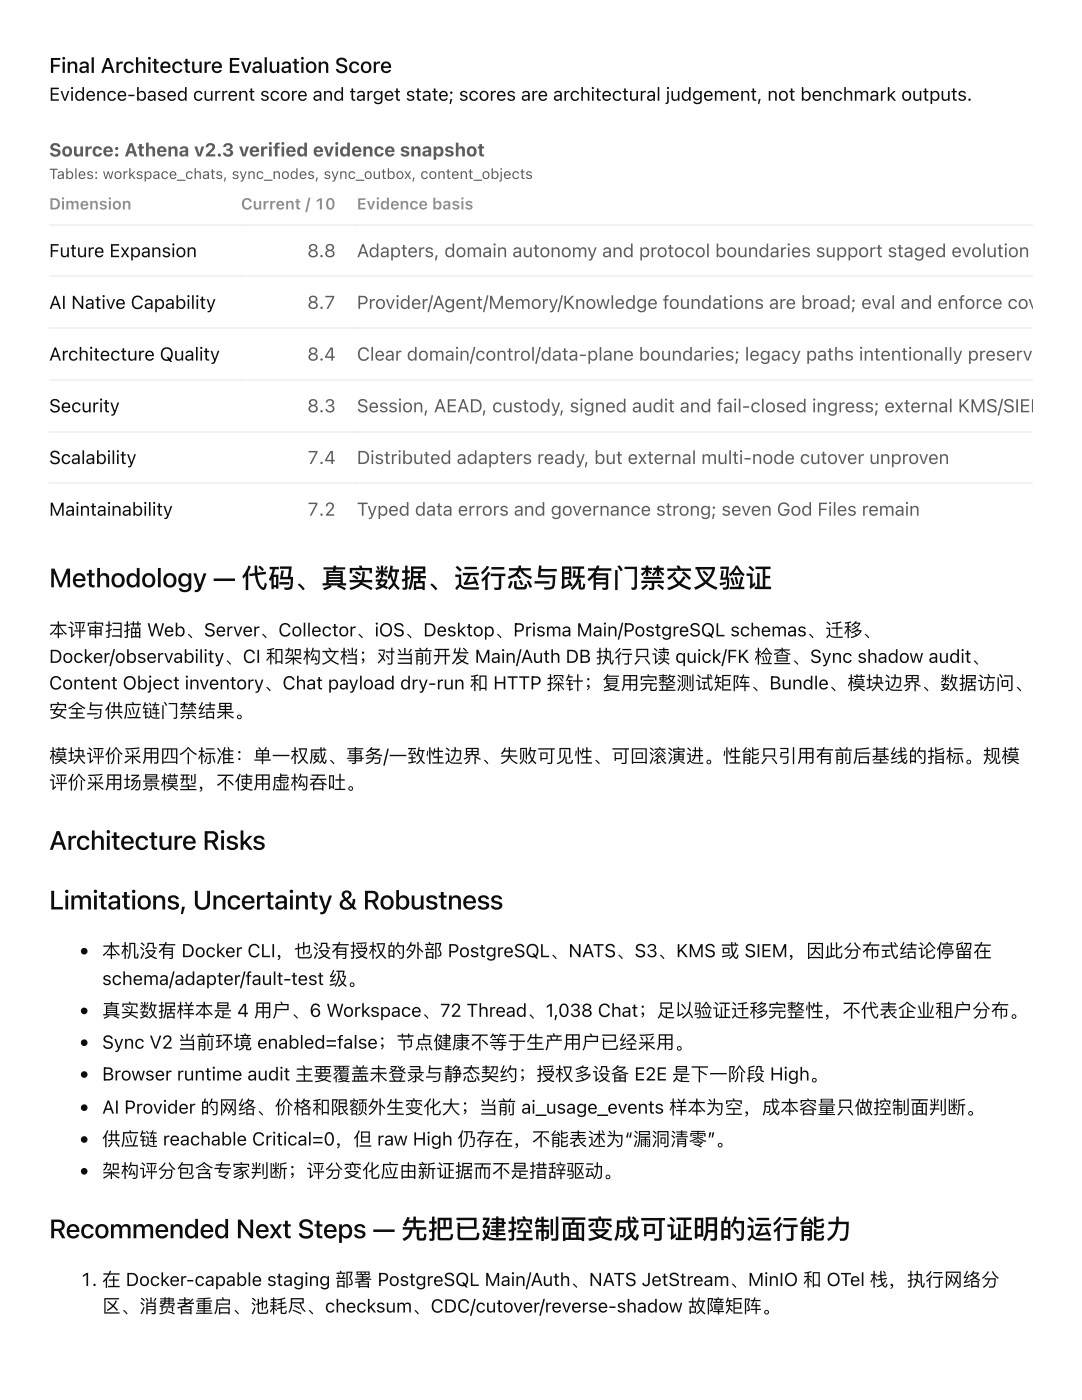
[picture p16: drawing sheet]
<svg xmlns="http://www.w3.org/2000/svg" width="216mm" height="279mm" viewBox="0 0 216 279" stroke-linecap="round" stroke-linejoin="round" font-family="sans-serif">
<defs><g id="words">
<g font-size="5.3" fill="#0d0d0d">
<text x="9.8" y="117.2">Methodology — 代码、真实数据、运行态与既有门 禁交叉验证</text>
<text x="9.8" y="169.6">Architecture Risks</text>
<text x="9.8" y="181.5">Limitations, Uncertainty &amp; Robustness</text>
<text x="9.8" y="247.1">Recommended Next Steps — 先把已建控制面变成可证明的运行能力</text>
</g>
<text font-size="4.2" fill="#0d0d0d" x="9.8" y="14.6">Final Architecture Evaluation Score</text>
<g font-size="3.7" fill="#0d0d0d">
<text x="9.8" y="20.1">Evidence-based current score and target state; scores are architectural judgement, not benchmark outputs.</text>
<text x="9.8" y="51.3">Future Expansion</text>
<text x="9.8" y="61.6">AI Native Capability</text>
<text x="9.8" y="72">Architecture Quality</text>
<text x="9.8" y="82.3">Security</text>
<text x="9.8" y="92.6">Scalability</text>
<text x="9.8" y="102.9">Maintainability</text>
<text x="9.8" y="127">本评审扫描 Web、Server、Collector、iOS、Desktop、Prisma Main/PostgreSQL schemas、迁移、</text>
<text x="9.8" y="132.3">Docker/observability、CI 和架构文档；对当前开发 Main/Auth DB 执行只读 quick/FK 检查、Sync shadow audit、</text>
<text x="9.8" y="137.6">Content Object inventory、Chat payload dry-run 和 HTTP 探针；复用完整测试矩阵、Bundle、模块边界、数据访问、</text>
<text x="9.8" y="143.1">安全与供应链门 禁结果。</text>
<text x="9.8" y="152.1">模块评价采用四个标准：单一权威、事务/一致性边界、失败可见性、可回滚演进。性能只引用有前后基线的指标。规模</text>
<text x="9.8" y="157.4">评价采用场景模型，不使用虚构吞吐。</text>
<text x="20.4" y="191">本机没有 Docker CLI，也没有授权的外部 PostgreSQL、NATS、S3、KMS 或 SIEM，因此分布式结论停留在</text>
<text x="20.4" y="196.6">schema/adapter/fault-test 级。</text>
<text x="20.4" y="202.9">真实数据样本是 4 用户、6 Workspace、72 Thread、1,038 Chat；足以验证迁移完整性，不代表企业租户分布。</text>
<text x="20.4" y="209.3">Sync V2 当前环境 enabled=false；节点健康不等于生产用户已经采用。</text>
<text x="20.4" y="215.6">Browser runtime audit 主要覆盖未登录与静态契约；授权多设备 E2E 是下一阶段 High。</text>
<text x="20.4" y="222.2">AI Provider 的网 络、价格和限额外生变化大；当前 ai_usage_events 样本为空，成本容量只做控制面判断。</text>
<text x="20.4" y="228.6">供应链 reachable Critical=0，但 raw High 仍存在，不能表述为“漏洞清零”。</text>
<text x="20.4" y="234.9">架构评分包含专家判断；评分变化应由新证据而不是措辞驱动。</text>
<text x="16" y="256.6">1. 在 Docker-capable staging 部署 PostgreSQL Main/Auth、NATS JetStream、MinIO 和 OTel 栈，执行网 络分</text>
<text x="20.4" y="261.9">区、消费者重启、池耗尽、checksum、CDC/cutover/reverse-shadow 故障矩阵。</text>
</g>
<g font-size="3.7" fill="#5d5d5d">
<text x="9.8" y="31.2">Source: Athena v2.3 verified evidence snapshot</text>
<text x="61.3" y="51.3">8.8</text>
<text x="71.2" y="51.3">Adapters, domain autonomy and protocol boundaries support staged evolution</text>
<text x="61.3" y="61.6">8.7</text>
<text x="71.2" y="61.6">Provider/Agent/Memory/Knowledge foundations are broad; eval and enforce cov</text>
<text x="61.3" y="72">8.4</text>
<text x="71.2" y="72">Clear domain/control/data-plane boundaries; legacy paths intentionally preserv</text>
<text x="61.3" y="82.3">8.3</text>
<text x="71.2" y="82.3">Session, AEAD, custody, signed audit and fail-closed ingress; external KMS/SIEM</text>
<text x="61.3" y="92.6">7.4</text>
<text x="71.2" y="92.6">Distributed adapters ready, but external multi-node cutover unproven</text>
<text x="61.3" y="102.9">7.2</text>
<text x="71.2" y="102.9">Typed data errors and governance strong; seven God Files remain</text>
</g>
<g font-size="3.2" fill="#8f8f8f">
<text x="9.8" y="41.8">Dimension</text>
<text x="48.1" y="41.8">Current / 10</text>
<text x="71.2" y="41.8">Evidence basis</text>
</g>
<text font-size="2.9" fill="#5d5d5d" x="9.8" y="35.7">Tables: workspace_chats, sync_nodes, sync_outbox, content_objects</text>
</g></defs>
<g fill="#0d0d0d">
<circle cx="16.8" cy="189.8" r=".66"/>
<circle cx="16.8" cy="201.7" r=".66"/>
<circle cx="16.8" cy="208.1" r=".66"/>
<circle cx="16.8" cy="214.4" r=".66"/>
<circle cx="16.8" cy="221.1" r=".66"/>
<circle cx="16.8" cy="227.4" r=".66"/>
<circle cx="16.8" cy="233.8" r=".66"/>
</g>
<use href="#words"/>
</svg>
